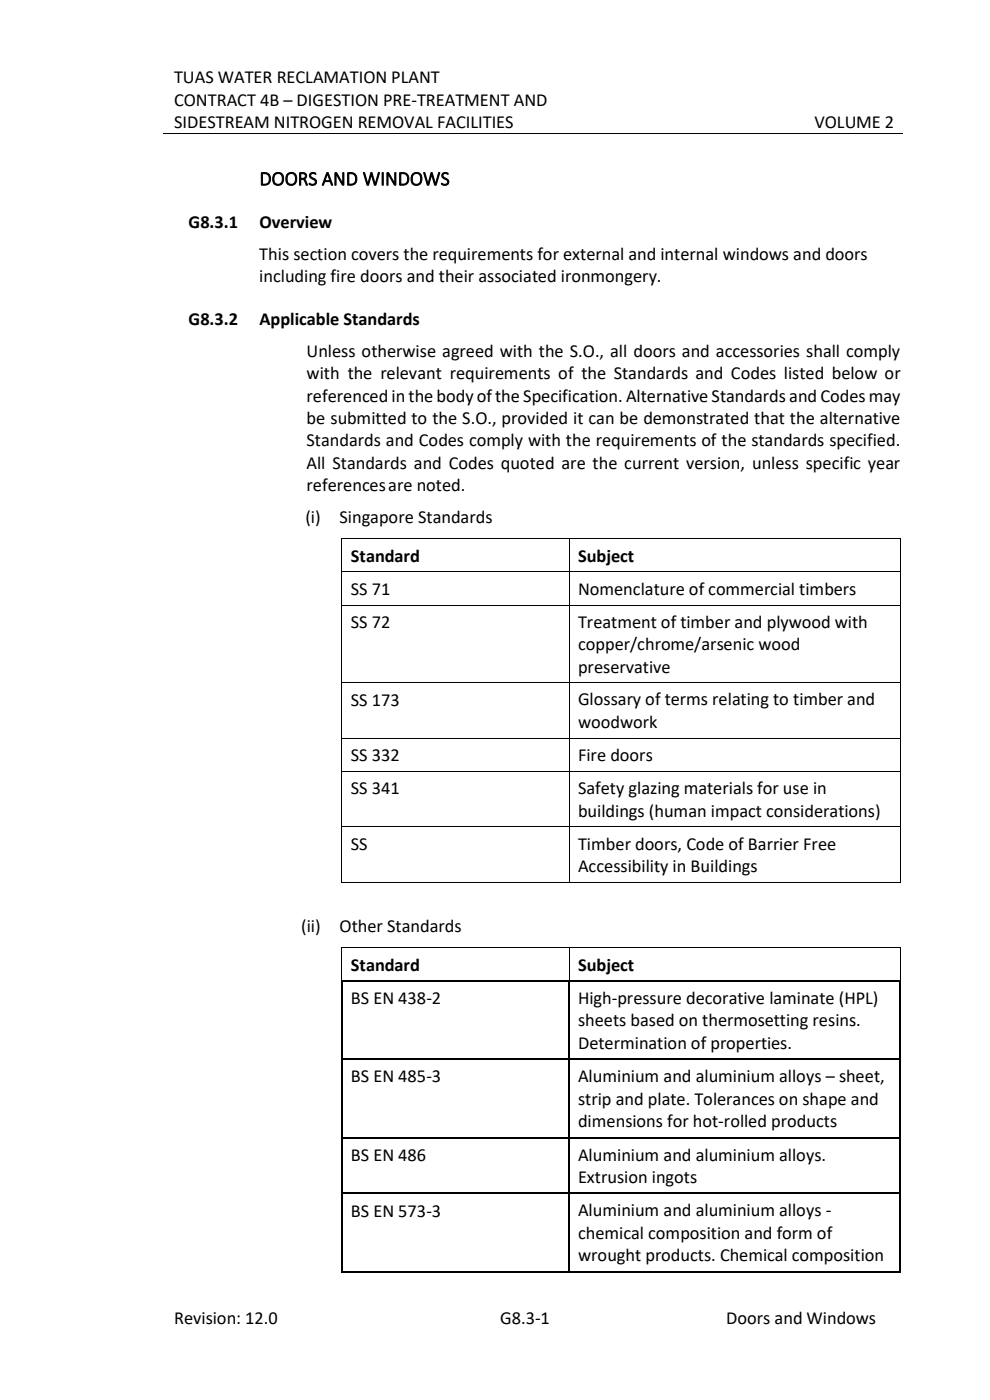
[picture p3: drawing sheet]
<svg xmlns="http://www.w3.org/2000/svg" width="210mm" height="297mm" viewBox="0 0 210 297" stroke-linecap="round" stroke-linejoin="round" font-family="sans-serif">
<defs><g id="words">
<text font-size="4.2" x="55" y="39.3">DOORS AND WINDOWS</text>
<g font-size="3.9">
<text x="36.9" y="17.7">TUAS WATER RECLAMATION PLANT</text>
<text x="36.9" y="22.4">CONTRACT 4B – DIGESTION PRE-TREATMENT AND</text>
<text x="36.9" y="27.2">SIDESTREAM NITROGEN REMOVAL FACILITIES</text>
<text x="172.8" y="27.2">VOLUME 2</text>
<text x="40" y="48.4">G8.3.1</text>
<text x="55" y="48.4">Overview</text>
<text x="55" y="55.2">This section covers the requirements for external and internal windows and doors</text>
<text x="55" y="59.9">including fire doors and their associated ironmongery.</text>
<text x="40" y="68.9">G8.3.2</text>
<text x="55" y="68.9">Applicable Standards</text>
<text x="65" y="75.7">Unless otherwise agreed with the S.O., all doors and accessories shall comply</text>
<text x="65" y="80.5">with the relevant requirements of the Standards and Codes listed below or</text>
<text x="65" y="85.2">referenced in the body of the Specification. Alternative Standards and Codes may</text>
<text x="65" y="90">be submitted to the S.O., provided it can be demonstrated that the alternative</text>
<text x="65" y="94.7">Standards and Codes comply with the requirements of the standards specified.</text>
<text x="65" y="99.5">All Standards and Codes quoted are the current version, unless specific year</text>
<text x="65" y="104.2">referencesare noted.</text>
<text x="64.8" y="111.1">(i)</text>
<text x="72" y="111.1">Singapore Standards</text>
<text x="74.4" y="119.1">Standard</text>
<text x="122.6" y="119.1">Subject</text>
<text x="74.4" y="126.2">SS 71</text>
<text x="122.6" y="126.2">Nomenclature of commercial timbers</text>
<text x="74.4" y="133.2">SS 72</text>
<text x="122.6" y="133.2">Treatment of timber and plywood with</text>
<text x="122.6" y="137.9">copper/chrome/arsenic wood</text>
<text x="122.6" y="142.7">preservative</text>
<text x="74.4" y="149.7">SS 173</text>
<text x="122.6" y="149.7">Glossary of terms relating to timber and</text>
<text x="122.6" y="154.4">woodwork</text>
<text x="74.4" y="161.5">SS 332</text>
<text x="122.6" y="161.5">Fire doors</text>
<text x="74.4" y="168.5">SS 341</text>
<text x="122.6" y="168.5">Safety glazing materials for use in</text>
<text x="122.6" y="173.3">buildings (human impact considerations)</text>
<text x="74.4" y="180.3">SS</text>
<text x="122.6" y="180.2">Timber doors, Code of Barrier Free</text>
<text x="122.6" y="185">Accessibility in Buildings</text>
<text x="63.9" y="197.8">(ii)</text>
<text x="72" y="197.8">Other Standards</text>
<text x="74.4" y="205.9">Standard</text>
<text x="122.6" y="205.9">Subject</text>
<text x="74.4" y="213">BS EN 438-2</text>
<text x="122.6" y="213">High-pressure decorative laminate (HPL)</text>
<text x="122.6" y="217.7">sheets based on thermosetting resins.</text>
<text x="122.6" y="222.5">Determination of properties.</text>
<text x="74.4" y="229.7">BS EN 485-3</text>
<text x="122.6" y="229.6">Aluminium and aluminium alloys – sheet,</text>
<text x="122.6" y="234.4">strip and plate. Tolerances on shape and</text>
<text x="122.6" y="239.1">dimensions for hot-rolled products</text>
<text x="74.4" y="246.2">BS EN 486</text>
<text x="122.6" y="246.2">Aluminium and aluminium alloys.</text>
<text x="122.6" y="250.9">Extrusion ingots</text>
<text x="74.4" y="258.1">BS EN 573-3</text>
<text x="122.6" y="258.1">Aluminium and aluminium alloys -</text>
<text x="122.6" y="262.8">chemical composition and form of</text>
<text x="122.6" y="267.5">wrought products. Chemical composition</text>
<text x="36.9" y="280.9">Revision: 12.0</text>
<text x="106.1" y="280.9">G8.3-1</text>
<text x="154" y="280.9">Doors and Windows</text>
</g>
</g></defs>
<g fill="none" stroke="#000" stroke-width=".21">
<path d="M34.8 28.3h156.8M72.5 114.4v6.8M72.6 114.3h48M120.7 114.4v6.8M120.8 114.3h70.1M191 114.4v6.8M72.5 121.4v6.9M72.5 128.5v16.3M72.6 121.3h48M72.6 128.4h48M120.7 121.4v6.9M120.7 128.5v16.3"/>
<path d="M120.8 121.3h70.1M120.8 128.4h70.1M191 121.4v6.9M191 128.5v16.3M72.5 144.9v11.6M72.5 156.7v6.9M72.6 144.8h48M72.6 156.6h48M120.7 144.9v11.6M120.7 156.7v6.9M120.8 144.8h70.1M120.8 156.6h70.1"/>
<path d="M191 144.9v11.6M191 156.7v6.9M72.5 163.7v11.6M72.5 175.5v11.6M72.6 163.6h48M72.6 175.4h48M120.7 163.7v11.6M120.7 175.5v11.6M120.8 163.6h70.1M120.8 175.4h70.1M191 163.7v11.6M191 175.5v11.6"/>
<path d="M72.6 187.2h48M120.8 187.2h70.1M72.5 201.2v6.8M72.6 201.1h48M120.7 201.2v6.8M120.8 201.1h70.1M191 201.2v6.8"/>
</g>
<g fill="#000">
<path d="M117.3 28.2h.2v.2h-.2z" fill-rule="evenodd"/>
<path d="M72.4 114.2h.2v.2h-.2z" fill-rule="evenodd"/>
<path d="M72.4 114.2h.2v.2h-.2z" fill-rule="evenodd"/>
<path d="M120.6 114.2h.2v.2h-.2z" fill-rule="evenodd"/>
<path d="M190.9 114.2h.1v.2h-.1z" fill-rule="evenodd"/>
<path d="M190.9 114.2h.1v.2h-.1z" fill-rule="evenodd"/>
<path d="M72.4 121.2h.2v.2h-.2z" fill-rule="evenodd"/>
<path d="M72.4 128.3h.2v.2h-.2z" fill-rule="evenodd"/>
<path d="M120.6 121.2h.2v.2h-.2z" fill-rule="evenodd"/>
<path d="M120.6 128.3h.2v.2h-.2z" fill-rule="evenodd"/>
<path d="M190.9 121.2h.1v.2h-.1z" fill-rule="evenodd"/>
<path d="M190.9 128.3h.1v.2h-.1z" fill-rule="evenodd"/>
<path d="M72.4 144.8h.2v.1h-.2z" fill-rule="evenodd"/>
<path d="M72.4 156.5h.2v.2h-.2z" fill-rule="evenodd"/>
<path d="M120.6 144.8h.2v.1h-.2z" fill-rule="evenodd"/>
<path d="M120.6 156.5h.2v.2h-.2z" fill-rule="evenodd"/>
<path d="M190.9 144.8h.1v.1h-.1z" fill-rule="evenodd"/>
<path d="M190.9 156.5h.1v.2h-.1z" fill-rule="evenodd"/>
<path d="M72.4 163.6h.2v.1h-.2z" fill-rule="evenodd"/>
<path d="M72.4 175.3h.2v.2h-.2z" fill-rule="evenodd"/>
<path d="M120.6 163.6h.2v.1h-.2z" fill-rule="evenodd"/>
<path d="M120.6 175.3h.2v.2h-.2z" fill-rule="evenodd"/>
<path d="M190.9 163.6h.1v.1h-.1z" fill-rule="evenodd"/>
<path d="M190.9 175.3h.1v.2h-.1z" fill-rule="evenodd"/>
<path d="M72.4 187.1h.2v.2h-.2z" fill-rule="evenodd"/>
<path d="M72.4 187.1h.2v.2h-.2z" fill-rule="evenodd"/>
<path d="M120.6 187.1h.2v.2h-.2z" fill-rule="evenodd"/>
<path d="M190.9 187.1h.1v.2h-.1z" fill-rule="evenodd"/>
<path d="M190.9 187.1h.1v.2h-.1z" fill-rule="evenodd"/>
<path d="M72.4 208h.3v.3h-.3z" fill-rule="evenodd"/>
<path d="M72.4 208h.3v.3h-.3z" fill-rule="evenodd"/>
<path d="M72.4 201h.2v.2h-.2z" fill-rule="evenodd"/>
<path d="M72.4 201h.2v.2h-.2z" fill-rule="evenodd"/>
<path d="M72.7 208h.2v.3h-.2z" fill-rule="evenodd"/>
<path d="M120.6 208h.2v.3h-.2z" fill-rule="evenodd"/>
<path d="M120.6 201h.2v.2h-.2z" fill-rule="evenodd"/>
<path d="M120.8 208h.3v.3h-.3z" fill-rule="evenodd"/>
<path d="M190.8 208h.3v.3h-.3z" fill-rule="evenodd"/>
<path d="M190.8 208h.3v.3h-.3z" fill-rule="evenodd"/>
<path d="M190.9 201h.1v.2h-.1z" fill-rule="evenodd"/>
<path d="M190.9 201h.1v.2h-.1z" fill-rule="evenodd"/>
<path d="M72.4 224.6h.3v.3h-.3z" fill-rule="evenodd"/>
<path d="M120.6 224.6h.2v.3h-.2z" fill-rule="evenodd"/>
<path d="M190.8 224.6h.3v.3h-.3z" fill-rule="evenodd"/>
<path d="M72.4 241.2h.3v.3h-.3z" fill-rule="evenodd"/>
<path d="M72.4 253.1h.3v.2h-.3z" fill-rule="evenodd"/>
<path d="M120.6 241.2h.2v.3h-.2z" fill-rule="evenodd"/>
<path d="M120.6 253.1h.2v.2h-.2z" fill-rule="evenodd"/>
<path d="M190.8 241.2h.3v.3h-.3z" fill-rule="evenodd"/>
<path d="M190.8 253.1h.3v.2h-.3z" fill-rule="evenodd"/>
<path d="M72.4 269.7h.3v.3h-.3z" fill-rule="evenodd"/>
<path d="M72.4 269.7h.3v.3h-.3z" fill-rule="evenodd"/>
<path d="M120.6 269.7h.2v.3h-.2z" fill-rule="evenodd"/>
<path d="M190.8 269.7h.3v.3h-.3z" fill-rule="evenodd"/>
<path d="M190.8 269.7h.3v.3h-.3z" fill-rule="evenodd"/>
</g>
<g fill="none" stroke="#000" stroke-width=".25">
<path d="M72.5 208.3v16.3M72.9 208.1h47.7M120.7 208.3v16.3M121.1 208.1h69.7M191 208.3v16.3M72.5 224.9v16.3M72.7 224.7h47.9M120.7 224.9v16.3M120.8 224.7h70M191 224.9v16.3M72.5 241.5v11.6M72.5 253.3v16.4"/>
<path d="M72.7 241.3h47.9M72.7 253.2h47.9M120.7 241.5v11.6M120.7 253.3v16.4M120.8 241.3h70M120.8 253.2h70M191 241.5v11.6M191 253.3v16.4M72.7 269.8h47.9M120.8 269.8h70"/>
</g>
<use href="#words"/>
</svg>
